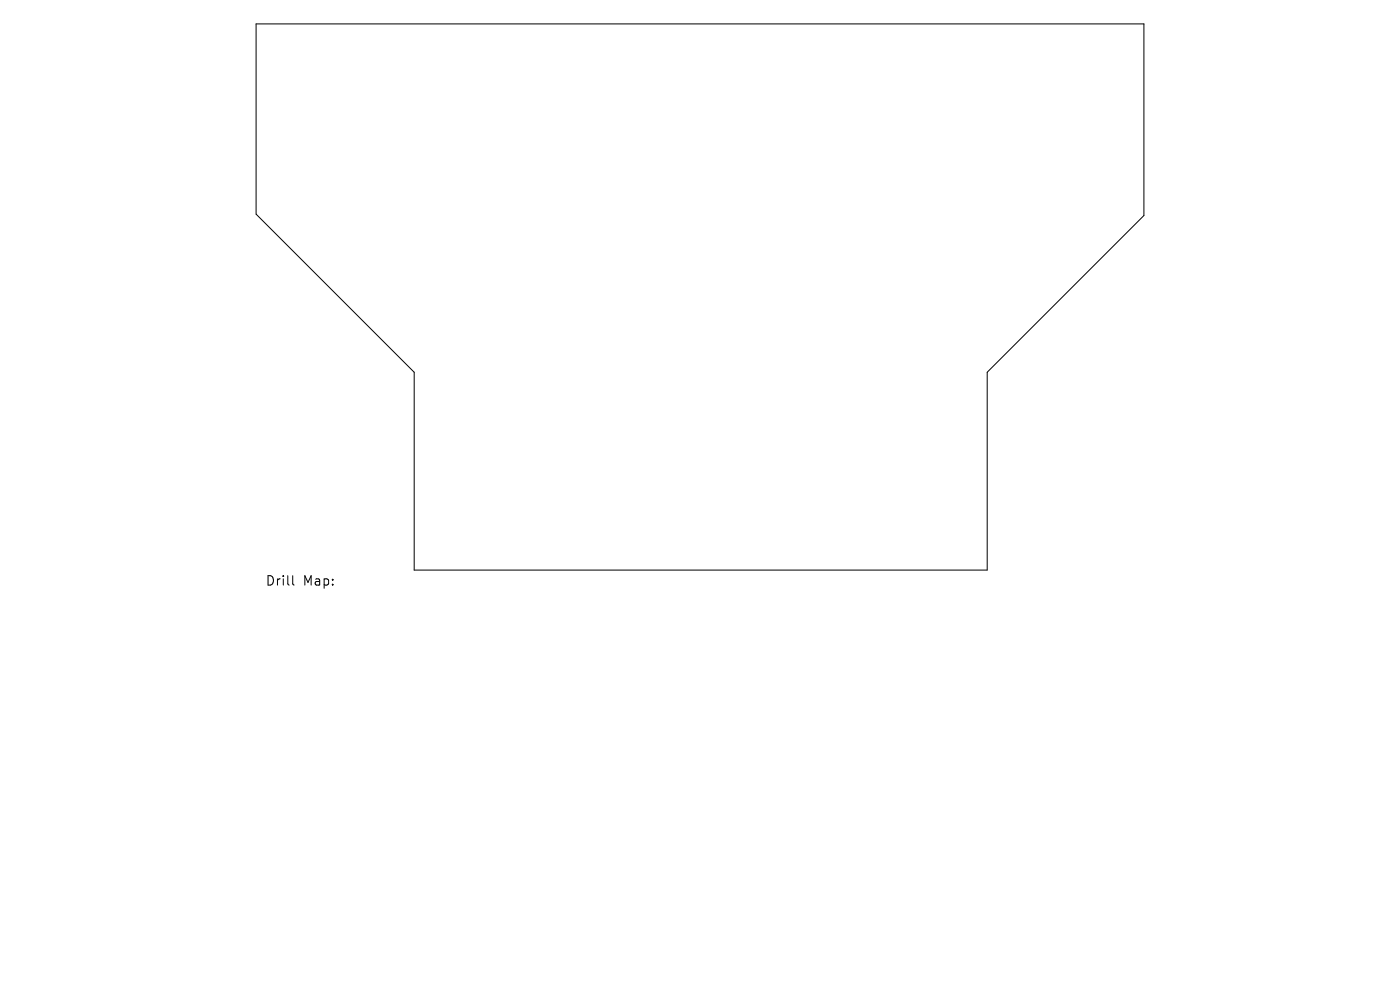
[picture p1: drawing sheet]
<svg xmlns="http://www.w3.org/2000/svg" width="297mm" height="210mm" viewBox="0 0 297 210" stroke-linecap="round" stroke-linejoin="round" font-family="sans-serif">
<defs><g id="words">
<g font-size="2.8">
<text x="56.3" y="124.5">Drill</text>
<text x="64.3" y="124.5">Map:</text>
</g>
</g></defs>
<path d="M54.3 5.1h188.4v40.6l-33.3 33.3v41.9h-121.5v-41.9l-33.6-33.6zM62.1 122.1v1.7l.3 .3" fill="none" stroke="#000" stroke-width=".21"/>
<use href="#words"/>
</svg>
